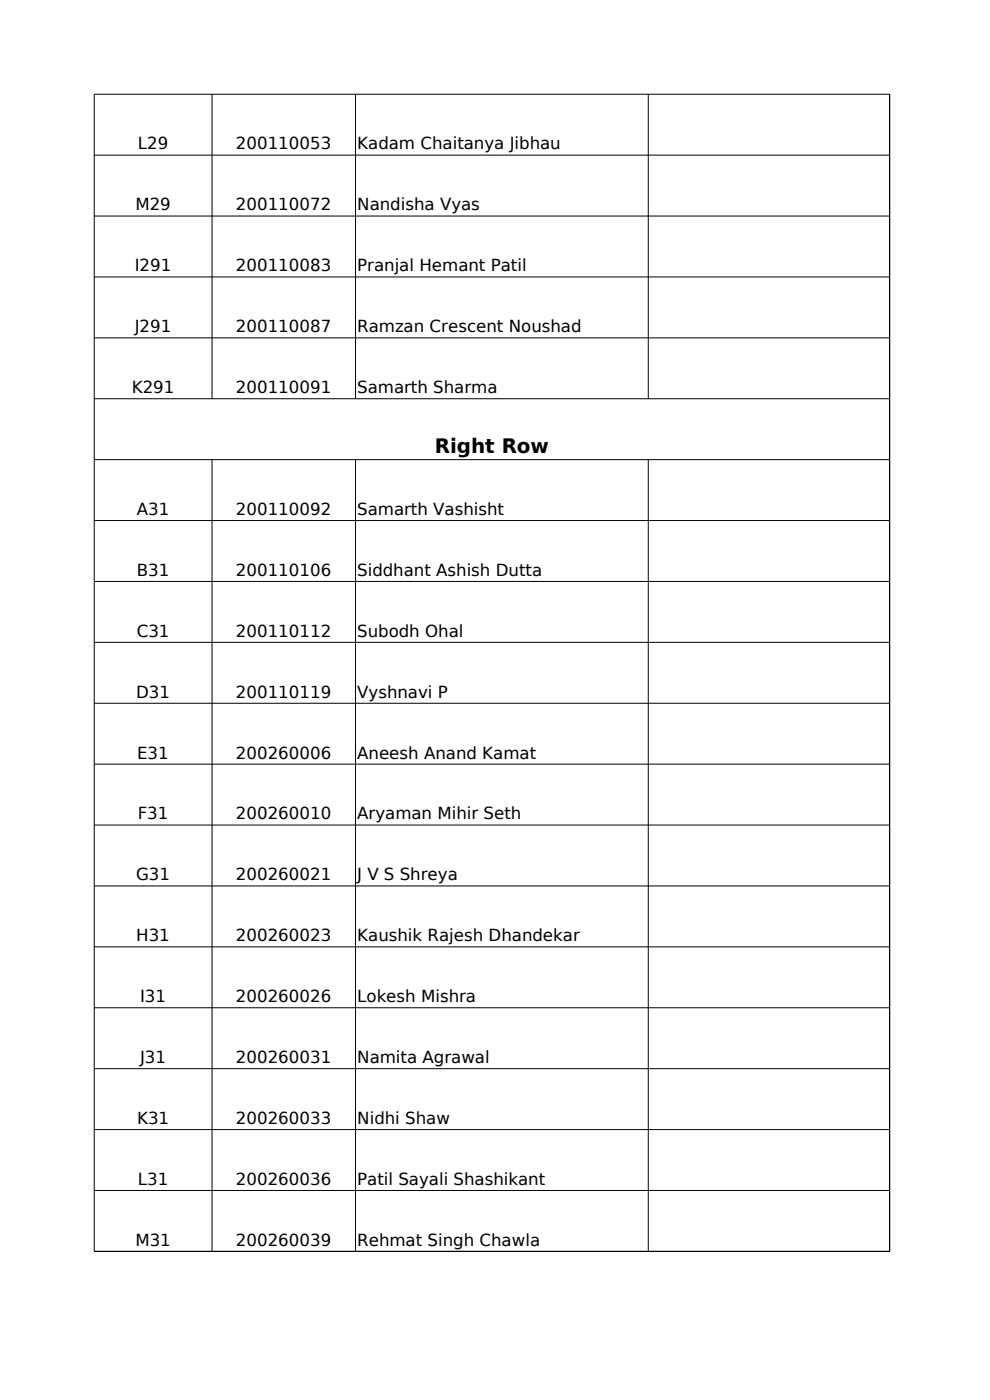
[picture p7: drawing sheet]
<svg xmlns="http://www.w3.org/2000/svg" width="210mm" height="297mm" viewBox="0 0 210 297" stroke-linecap="round" stroke-linejoin="round" font-family="sans-serif">
<defs><g id="words">
<text font-size="4.2" x="92.2" y="96.2">Right Row</text>
<g font-size="3.5">
<text x="29.2" y="31.7">L29</text>
<text x="50" y="31.7">200110053</text>
<text x="75.8" y="31.7">Kadam Chaitanya Jibhau</text>
<text x="28.7" y="44.6">M29</text>
<text x="50" y="44.6">200110072</text>
<text x="75.8" y="44.6">Nandisha Vyas</text>
<text x="28.6" y="57.6">I291</text>
<text x="50" y="57.6">200110083</text>
<text x="75.8" y="57.6">Pranjal Hemant Patil</text>
<text x="28.6" y="70.5">J291</text>
<text x="50" y="70.5">200110087</text>
<text x="75.8" y="70.5">Ramzan Crescent Noushad</text>
<text x="27.9" y="83.4">K291</text>
<text x="50" y="83.4">200110091</text>
<text x="75.8" y="83.4">Samarth Sharma</text>
<text x="29" y="109.3">A31</text>
<text x="50" y="109.3">200110092</text>
<text x="75.8" y="109.3">Samarth Vashisht</text>
<text x="29" y="122.2">B31</text>
<text x="50" y="122.2">200110106</text>
<text x="75.8" y="122.2">Siddhant Ashish Dutta</text>
<text x="29" y="135.1">C31</text>
<text x="50" y="135.1">200110112</text>
<text x="75.8" y="135.1">Subodh Ohal</text>
<text x="28.9" y="148">D31</text>
<text x="50" y="148">200110119</text>
<text x="75.8" y="148">Vyshnavi P</text>
<text x="29.1" y="160.9">E31</text>
<text x="50" y="160.9">200260006</text>
<text x="75.8" y="160.9">Aneesh Anand Kamat</text>
<text x="29.2" y="173.9">F31</text>
<text x="50" y="173.9">200260010</text>
<text x="75.8" y="173.9">Aryaman Mihir Seth</text>
<text x="28.9" y="186.8">G31</text>
<text x="50" y="186.8">200260021</text>
<text x="75.8" y="186.8">J V S Shreya</text>
<text x="28.9" y="199.7">H31</text>
<text x="50" y="199.7">200260023</text>
<text x="75.8" y="199.7">Kaushik Rajesh Dhandekar</text>
<text x="29.7" y="212.6">I31</text>
<text x="50" y="212.6">200260026</text>
<text x="75.8" y="212.6">Lokesh Mishra</text>
<text x="29.7" y="225.5">J31</text>
<text x="50" y="225.5">200260031</text>
<text x="75.8" y="225.5">Namita Agrawal</text>
<text x="29.1" y="238.4">K31</text>
<text x="50" y="238.4">200260033</text>
<text x="75.8" y="238.4">Nidhi Shaw</text>
<text x="29.2" y="251.4">L31</text>
<text x="50" y="251.4">200260036</text>
<text x="75.8" y="251.4">Patil Sayali Shashikant</text>
<text x="28.7" y="264.3">M31</text>
<text x="50" y="264.3">200260039</text>
<text x="75.8" y="264.3">Rehmat Singh Chawla</text>
</g>
</g></defs>
<g fill="none" stroke="#000" stroke-width=".21">
<path d="M20 20h168.7v245.5h-168.7zM45 20v64.6M75.4 20v64.6M137.5 20v64.6M20 32.9h168.7M20 45.8h168.7M20 58.8h168.7M20 71.7h168.7M20 84.6h168.7M20 97.5h168.7M45 97.5v168M75.4 97.5v168"/>
<path d="M137.5 97.5v168M20 110.4h168.7M20 123.4h168.7M20 136.3h168.7M20 149.2h168.7M20 162.1h168.7M20 175h168.7M20 188h168.7M20 200.9h168.7M20 213.8h168.7M20 226.7h168.7M20 239.6h168.7"/>
<path d="M20 252.6h168.7"/>
</g>
<use href="#words"/>
</svg>
